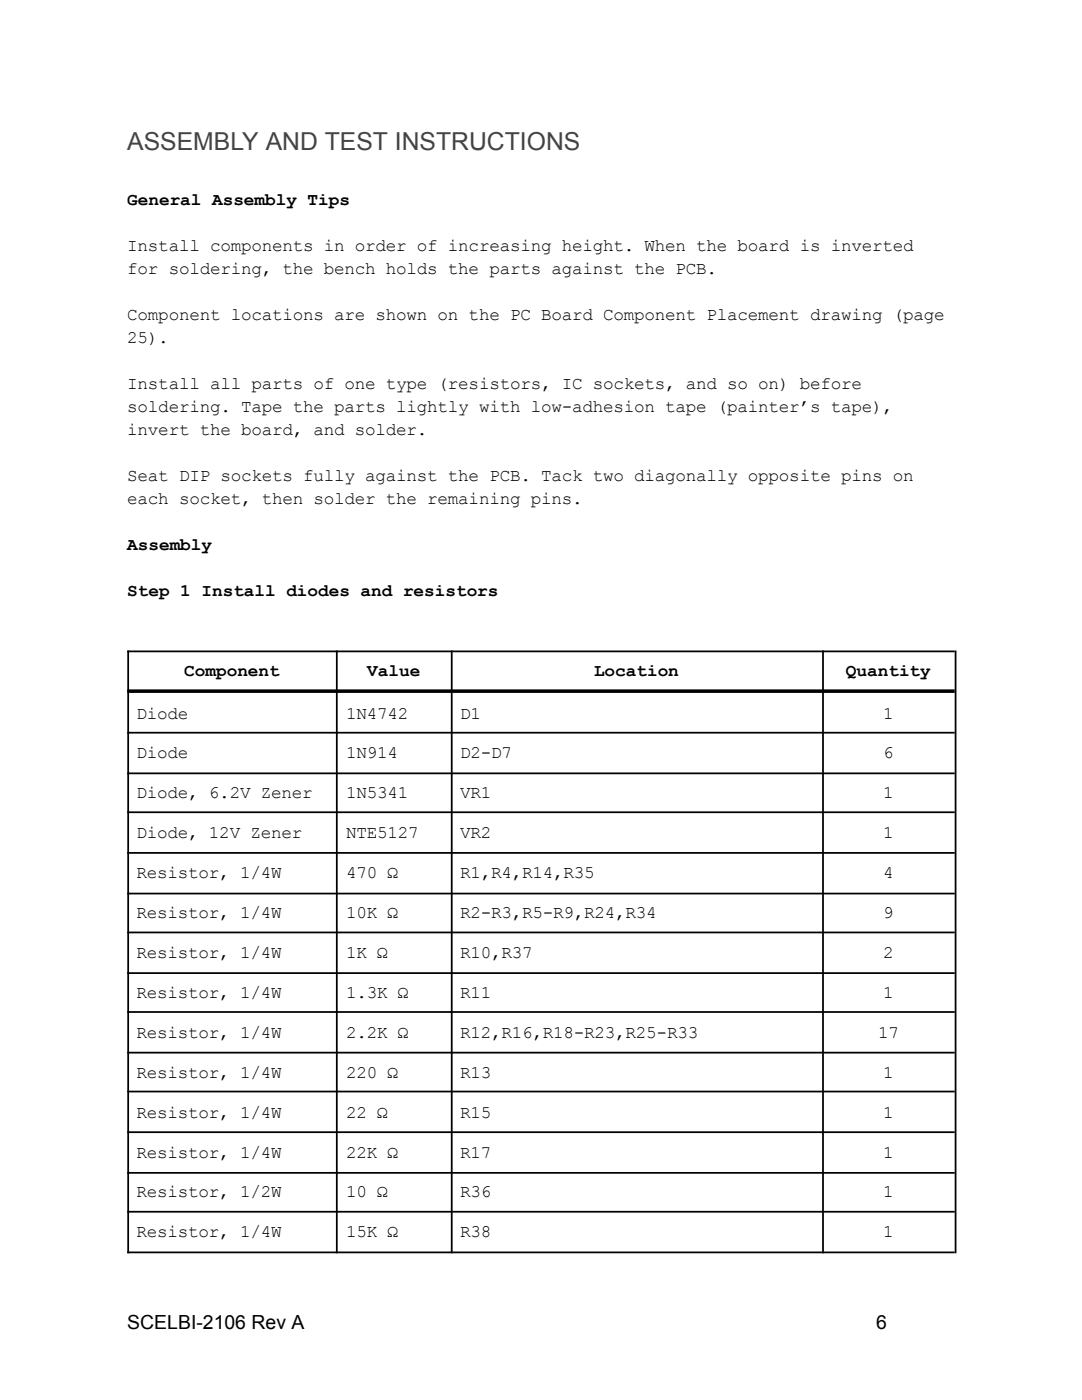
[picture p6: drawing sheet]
<svg xmlns="http://www.w3.org/2000/svg" width="216mm" height="279mm" viewBox="0 0 216 279" stroke-linecap="round" stroke-linejoin="round" font-family="sans-serif">
<defs><g id="words">
<text font-size="4.9" fill="#434343" x="25.4" y="30">ASSEMBLY AND TEST INSTRUCTIONS</text>
<g font-size="3.9">
<text x="25.4" y="265.2">SCELBI-2106 Rev A</text>
<text x="174.8" y="265.2">6</text>
</g>
<g font-size="3.5">
<text x="25.4" y="40.9">General Assembly Tips</text>
<text x="25.4" y="50.1">Install components in order of increasing height. When the board is inverted</text>
<text x="25.4" y="54.7">for soldering, the bench holds the parts against the PCB.</text>
<text x="25.4" y="63.9">Component locations are shown on the PC Board Component Placement drawing (page</text>
<text x="25.4" y="68.4">25).</text>
<text x="25.4" y="77.6">Install all parts of one type (resistors, IC sockets, and so on) before</text>
<text x="25.4" y="82.2">soldering. Tape the parts lightly with low-adhesion tape (painter’s tape),</text>
<text x="25.4" y="86.8">invert the board, and solder.</text>
<text x="25.4" y="96">Seat DIP sockets fully against the PCB. Tack two diagonally opposite pins on</text>
<text x="25.4" y="100.6">each socket, then solder the remaining pins.</text>
<text x="25.4" y="109.8">Assembly</text>
<text x="25.4" y="119">Step 1 Install diodes and resistors</text>
<text x="36.8" y="134.9">Component</text>
<text x="73.3" y="134.9">Value</text>
<text x="118.5" y="134.9">Location</text>
<text x="168.8" y="134.9">Quantity</text>
<text x="27.3" y="143.4">Diode</text>
<text x="69.1" y="143.4">1N4742</text>
<text x="91.8" y="143.4">D1</text>
<text x="176.2" y="143.4">1</text>
<text x="27.3" y="151.4">Diode</text>
<text x="69.1" y="151.4">1N914</text>
<text x="91.8" y="151.4">D2-D7</text>
<text x="176.2" y="151.4">6</text>
<text x="27.3" y="159.3">Diode, 6.2V Zener</text>
<text x="69.1" y="159.3">1N5341</text>
<text x="91.8" y="159.3">VR1</text>
<text x="176.2" y="159.3">1</text>
<text x="27.3" y="167.3">Diode, 12V Zener</text>
<text x="69.1" y="167.3">NTE5127</text>
<text x="91.8" y="167.3">VR2</text>
<text x="176.2" y="167.3">1</text>
<text x="27.3" y="175.3">Resistor, 1/4W</text>
<text x="69.1" y="175.3">470 Ω</text>
<text x="91.8" y="175.3">R1,R4,R14,R35</text>
<text x="176.2" y="175.3">4</text>
<text x="27.3" y="183.2">Resistor, 1/4W</text>
<text x="69.1" y="183.2">10K Ω</text>
<text x="91.8" y="183.2">R2-R3,R5-R9,R24,R34</text>
<text x="176.2" y="183.2">9</text>
<text x="27.3" y="191.2">Resistor, 1/4W</text>
<text x="69.1" y="191.2">1K Ω</text>
<text x="91.8" y="191.2">R10,R37</text>
<text x="176.2" y="191.2">2</text>
<text x="27.3" y="199.2">Resistor, 1/4W</text>
<text x="69.1" y="199.2">1.3K Ω</text>
<text x="91.8" y="199.2">R11</text>
<text x="176.2" y="199.2">1</text>
<text x="27.3" y="207.1">Resistor, 1/4W</text>
<text x="69.1" y="207.1">2.2K Ω</text>
<text x="91.8" y="207.1">R12,R16,R18-R23,R25-R33</text>
<text x="175.2" y="207.1">17</text>
<text x="27.3" y="215.1">Resistor, 1/4W</text>
<text x="69.1" y="215.1">220 Ω</text>
<text x="91.8" y="215.1">R13</text>
<text x="176.2" y="215.1">1</text>
<text x="27.3" y="223.1">Resistor, 1/4W</text>
<text x="69.1" y="223.1">22 Ω</text>
<text x="91.8" y="223.1">R15</text>
<text x="176.2" y="223.1">1</text>
<text x="27.3" y="231">Resistor, 1/4W</text>
<text x="69.1" y="231">22K Ω</text>
<text x="91.8" y="231">R17</text>
<text x="176.2" y="231">1</text>
<text x="27.3" y="239">Resistor, 1/2W</text>
<text x="69.1" y="239">10 Ω</text>
<text x="91.8" y="239">R36</text>
<text x="176.2" y="239">1</text>
<text x="27.3" y="246.9">Resistor, 1/4W</text>
<text x="69.1" y="246.9">15K Ω</text>
<text x="91.8" y="246.9">R38</text>
<text x="176.2" y="246.9">1</text>
</g>
</g></defs>
<g fill="none" stroke="#000" stroke-width=".35">
<path d="M25.4 130h165.1M25.6 129.8v120.3M67.2 129.8v120.3M90.1 129.8v120.3M164.2 129.8v120.3M190.7 129.8v120.3M25.4 146.2h165.1M25.4 154.3h165.1M25.4 162.1h165.1M25.4 170.2h165.1M25.4 178.3h165.1M25.4 186.1h165.1"/>
<path d="M25.4 194.2h165.1M25.4 202h165.1M25.4 210.1h165.1M25.4 217.8h165.1M25.4 226h165.1M25.4 234.1h165.1M25.4 241.8h165.1M25.4 249.9h165.1"/>
</g>
<path d="M25.4 137.9h165.1" fill="none" stroke="#000" stroke-width=".71" stroke-linecap="butt"/>
<use href="#words"/>
</svg>
